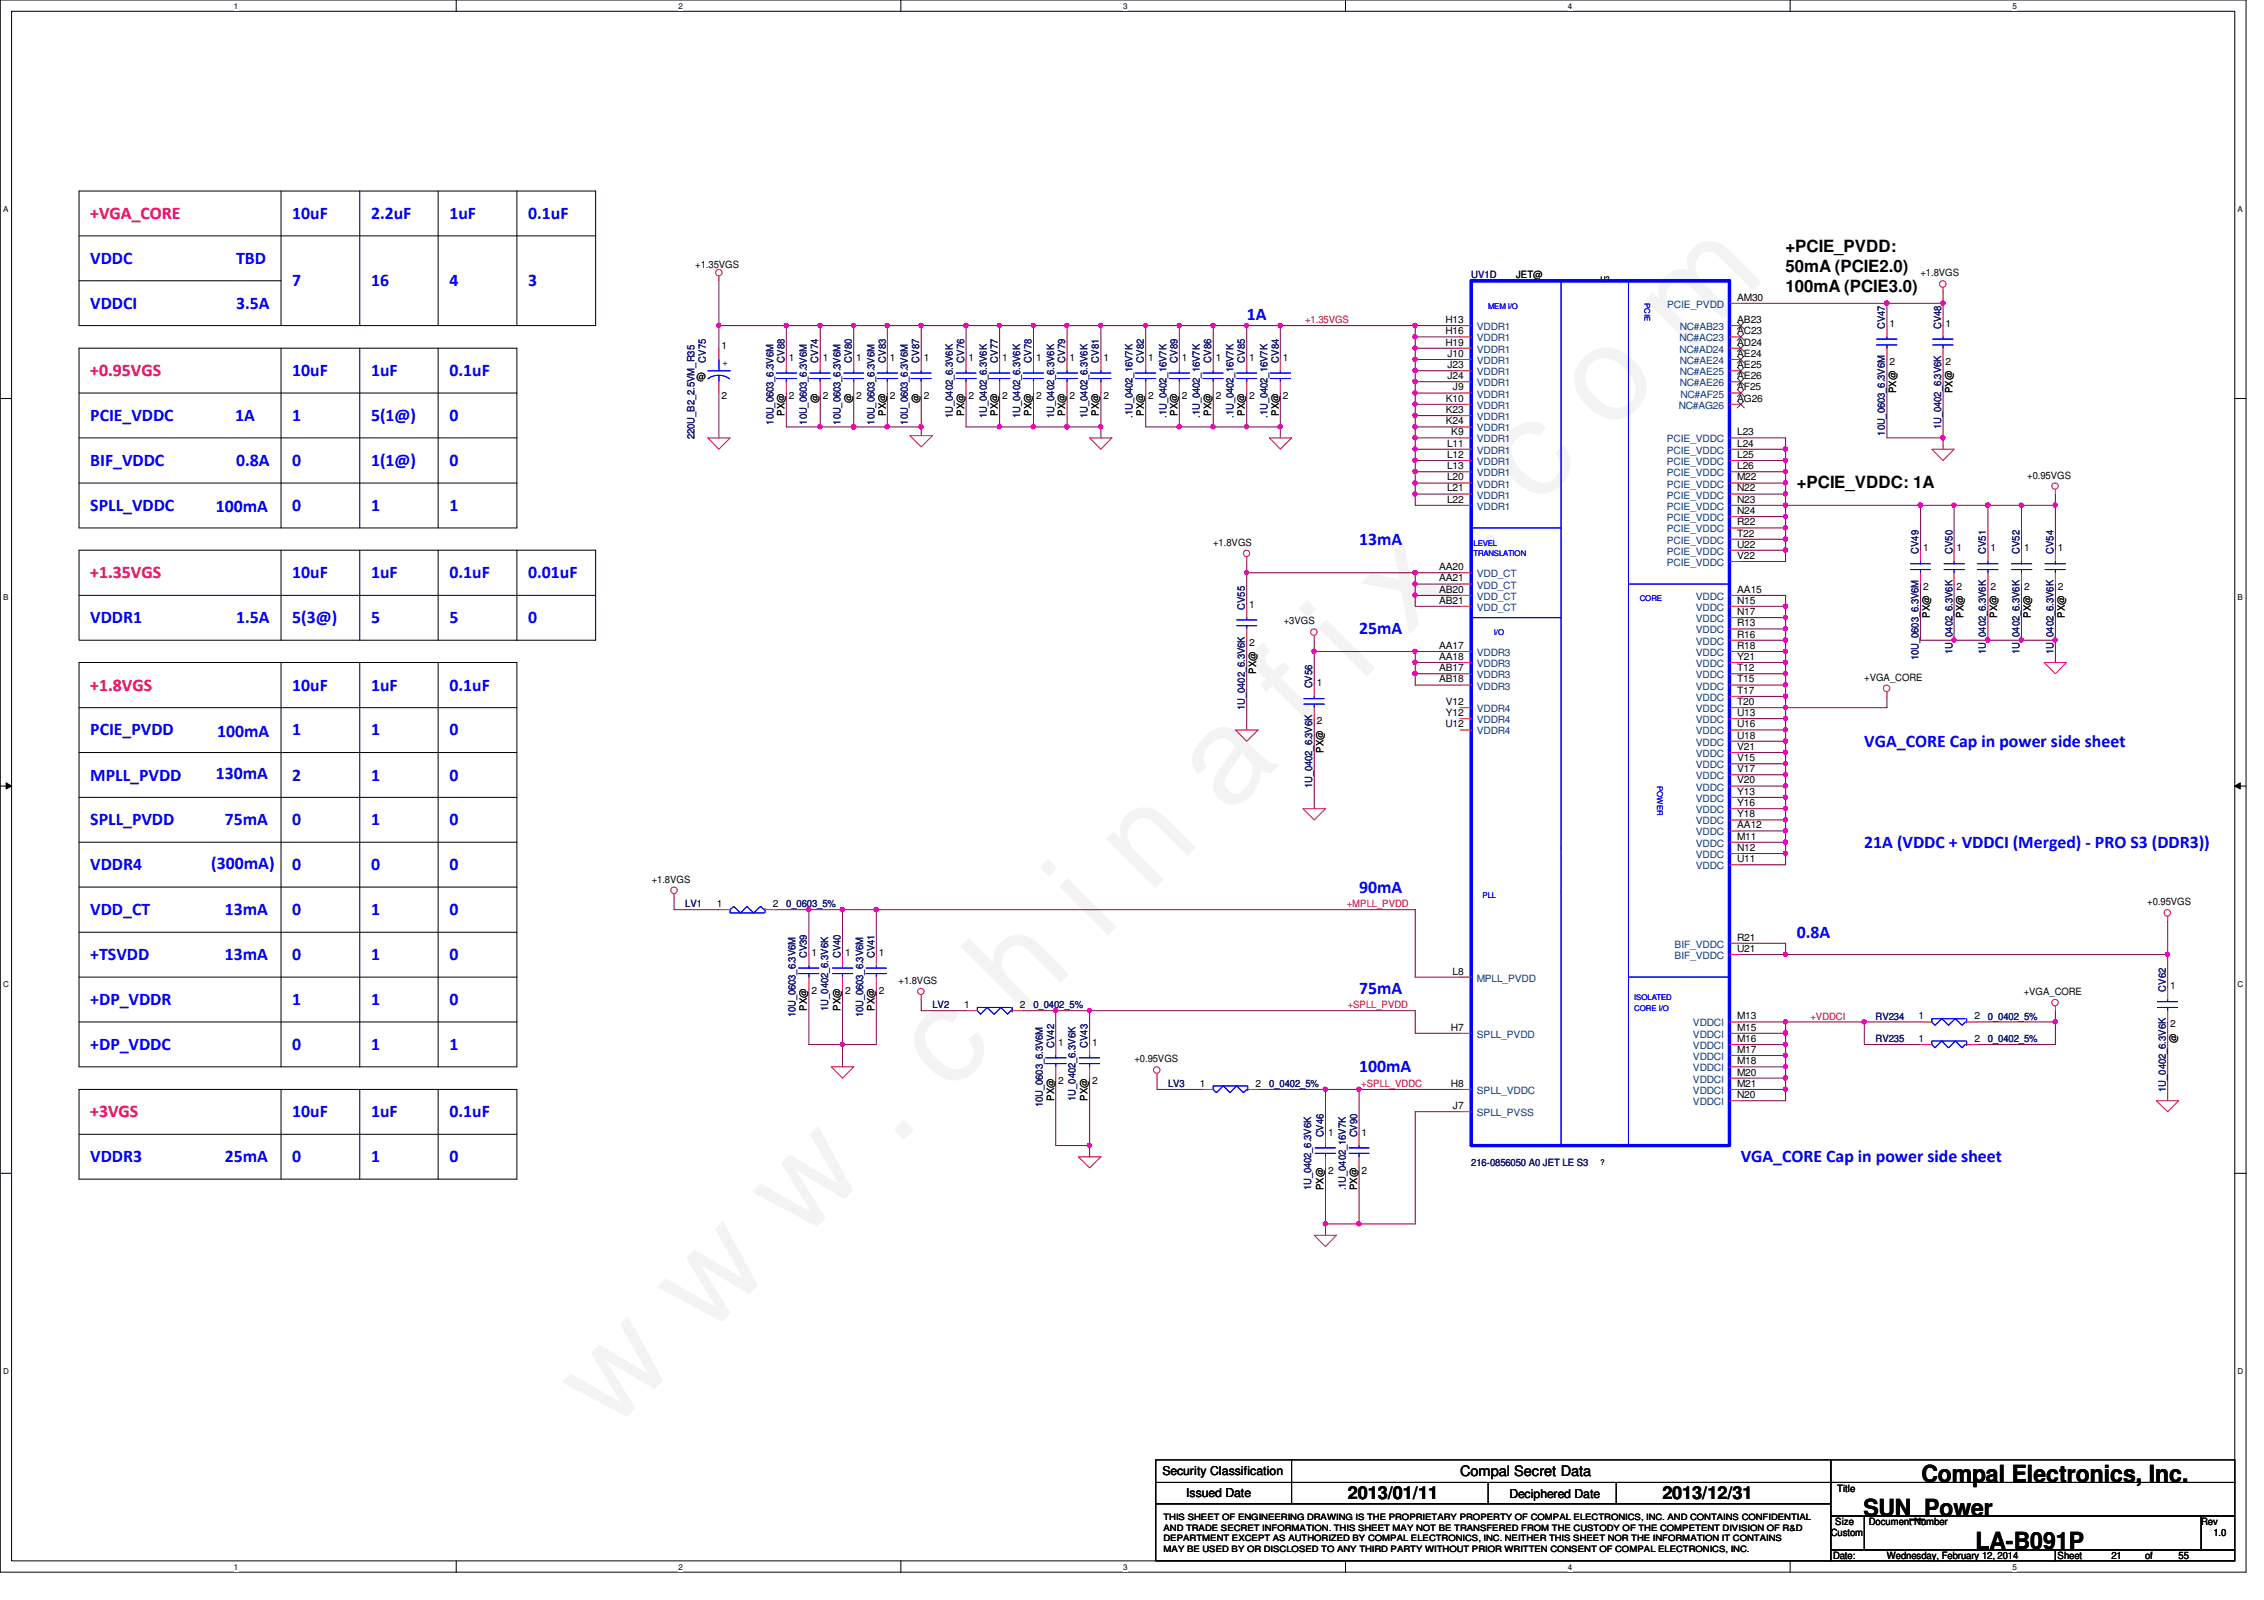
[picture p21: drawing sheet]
<svg xmlns="http://www.w3.org/2000/svg" width="297mm" height="210mm" viewBox="0 0 297 210" stroke-linecap="round" stroke-linejoin="round" font-family="sans-serif">
<defs><g id="words">
<text font-size="17.6" fill="#f0f" x="80.1" y="188" transform="rotate(-45 80.1 188)">w w w . c h i n a f i x . c o m</text>
<g font-size="3.1">
<text x="252.1" y="194.4">Compal Electronics, Inc.</text>
<text x="244.5" y="198.8">SUN_Power</text>
<text x="259.2" y="203.2">LA-B091P</text>
</g>
<g font-size="2.3" fill="#f00">
<text x="11.8" y="28.7">+VGA_CORE</text>
<text x="11.9" y="49.4">+0.95VGS</text>
<text x="11.9" y="75.9">+1.35VGS</text>
<text x="11.9" y="90.6">+1.8VGS</text>
<text x="11.8" y="146.6">+3VGS</text>
</g>
<g font-size="2.3" fill="#00f">
<text x="38.4" y="28.7">10uF</text>
<text x="48.7" y="28.7">2.2uF</text>
<text x="59" y="28.7">1uF</text>
<text x="69.3" y="28.7">0.1uF</text>
<text x="11.9" y="34.6">VDDC</text>
<text x="31" y="34.6">TBD</text>
<text x="11.9" y="40.5">VDDCI</text>
<text x="31" y="40.5">3.5A</text>
<text x="38.4" y="37.5">7</text>
<text x="48.7" y="37.5">16</text>
<text x="59" y="37.5">4</text>
<text x="69.3" y="37.5">3</text>
<text x="163.6" y="42">1A</text>
<text x="38.4" y="49.4">10uF</text>
<text x="48.7" y="49.4">1uF</text>
<text x="59" y="49.4">0.1uF</text>
<text x="11.9" y="55.2">PCIE_VDDC</text>
<text x="30.9" y="55.2">1A</text>
<text x="38.4" y="55.2">1</text>
<text x="48.7" y="55.2">5(1@)</text>
<text x="59" y="55.2">0</text>
<text x="11.9" y="61.1">BIF_VDDC</text>
<text x="31" y="61.1">0.8A</text>
<text x="38.4" y="61.1">0</text>
<text x="48.7" y="61.1">1(1@)</text>
<text x="59" y="61.1">0</text>
<text x="11.9" y="67">SPLL_VDDC</text>
<text x="28.3" y="67.2">100mA</text>
<text x="38.4" y="67">0</text>
<text x="48.7" y="67">1</text>
<text x="59" y="67">1</text>
<text x="178.3" y="71.5">13mA</text>
<text x="38.4" y="75.9">10uF</text>
<text x="48.7" y="75.9">1uF</text>
<text x="59" y="75.9">0.1uF</text>
<text x="69.3" y="75.9">0.01uF</text>
<text x="11.9" y="81.7">VDDR1</text>
<text x="31" y="81.7">1.5A</text>
<text x="38.4" y="81.7">5(3@)</text>
<text x="48.7" y="81.7">5</text>
<text x="59" y="81.7">5</text>
<text x="69.3" y="81.7">0</text>
<text x="178.3" y="83.2">25mA</text>
<text x="38.4" y="90.6">10uF</text>
<text x="48.7" y="90.6">1uF</text>
<text x="59" y="90.6">0.1uF</text>
<text x="11.9" y="96.5">PCIE_PVDD</text>
<text x="28.5" y="96.6">100mA</text>
<text x="38.4" y="96.5">1</text>
<text x="48.7" y="96.5">1</text>
<text x="59" y="96.5">0</text>
<text x="244.6" y="98">VGA_CORE Cap in power side sheet</text>
<text x="11.9" y="102.4">MPLL_PVDD</text>
<text x="28.3" y="102.2">130mA</text>
<text x="38.4" y="102.4">2</text>
<text x="48.7" y="102.4">1</text>
<text x="59" y="102.4">0</text>
<text x="11.9" y="108.3">SPLL_PVDD</text>
<text x="29.5" y="108.3">75mA</text>
<text x="38.4" y="108.3">0</text>
<text x="48.7" y="108.3">1</text>
<text x="59" y="108.3">0</text>
<text x="244.6" y="111.2">21A (VDDC + VDDCI (Merged) - PRO S3 (DDR3))</text>
<text x="11.9" y="114.2">VDDR4</text>
<text x="27.7" y="114">(300mA)</text>
<text x="38.4" y="114.2">0</text>
<text x="48.7" y="114.2">0</text>
<text x="59" y="114.2">0</text>
<text x="178.3" y="117.1">90mA</text>
<text x="11.8" y="125.9">+TSVDD</text>
<text x="11.9" y="120.1">VDD_CT</text>
<text x="29.5" y="125.9">13mA</text>
<text x="29.5" y="120.1">13mA</text>
<text x="38.4" y="125.9">0</text>
<text x="38.4" y="120.1">0</text>
<text x="48.7" y="125.9">1</text>
<text x="48.7" y="120.1">1</text>
<text x="59" y="125.9">0</text>
<text x="59" y="120.1">0</text>
<text x="235.8" y="123">0.8A</text>
<text x="11.8" y="131.9">+DP_VDDR</text>
<text x="38.4" y="131.9">1</text>
<text x="48.7" y="131.9">1</text>
<text x="59" y="131.9">0</text>
<text x="178.3" y="130.4">75mA</text>
<text x="11.8" y="137.8">+DP_VDDC</text>
<text x="38.4" y="137.8">0</text>
<text x="48.7" y="137.8">1</text>
<text x="59" y="137.8">1</text>
<text x="178.3" y="140.7">100mA</text>
<text x="38.4" y="146.6">10uF</text>
<text x="48.7" y="146.6">1uF</text>
<text x="59" y="146.6">0.1uF</text>
<text x="11.9" y="152.5">VDDR3</text>
<text x="29.5" y="152.5">25mA</text>
<text x="38.4" y="152.5">0</text>
<text x="48.7" y="152.5">1</text>
<text x="59" y="152.5">0</text>
<text x="228.4" y="152.5">VGA_CORE Cap in power side sheet</text>
</g>
<g font-size="2.3">
<text x="176.8" y="196.6">2013/01/11</text>
<text x="218.1" y="196.6">2013/12/31</text>
</g>
<g font-size="2.2">
<text x="234.3" y="33">+PCIE_PVDD:</text>
<text x="234.3" y="35.7">50mA (PCIE2.0)</text>
<text x="234.3" y="38.4">100mA (PCIE3.0)</text>
<text x="235.8" y="64">+PCIE_VDDC: 1A</text>
</g>
<text font-size="1.9" x="191.6" y="193.7">Compal Secret Data</text>
<g font-size="1.6">
<text x="152.5" y="193.5">Security Classification</text>
<text x="155.6" y="196.3">Issued Date</text>
<text x="198" y="196.5">Deciphered Date</text>
</g>
<g font-size="1.3">
<text x="91.2" y="35.1">+1.35VGS</text>
<text x="198.9" y="36.5">JET@</text>
<text x="227.9" y="39.5">AM30</text>
<text x="252" y="36.2">+1.8VGS</text>
<text x="94.7" y="45.8">1</text>
<text x="103.5" y="47.3">1</text>
<text x="107.9" y="47.3">1</text>
<text x="112.3" y="47.3">1</text>
<text x="116.8" y="47.3">1</text>
<text x="121.2" y="47.3">1</text>
<text x="127.1" y="47.3">1</text>
<text x="131.5" y="47.3">1</text>
<text x="135.9" y="47.3">1</text>
<text x="140.3" y="47.3">1</text>
<text x="144.8" y="47.3">1</text>
<text x="150.7" y="47.3">1</text>
<text x="155.1" y="47.3">1</text>
<text x="159.5" y="47.3">1</text>
<text x="163.9" y="47.3">1</text>
<text x="168.3" y="47.3">1</text>
<text x="189.7" y="42.4">H13</text>
<text x="189.7" y="43.9">H16</text>
<text x="189.7" y="45.3">H19</text>
<text x="189.9" y="46.8">J10</text>
<text x="227.9" y="43.9">AC23</text>
<text x="227.9" y="45.3">AD24</text>
<text x="227.9" y="42.4">AB23</text>
<text x="227.9" y="46.8">AE24</text>
<text x="247.9" y="42.9">1</text>
<text x="247.9" y="47.9">2</text>
<text x="255.3" y="42.9">1</text>
<text x="255.3" y="47.9">2</text>
<text x="91.4" y="49.8">@</text>
<text x="94.7" y="52.3">2</text>
<text x="103.5" y="52.3">2</text>
<text x="107.4" y="52.9" transform="rotate(-90 107.4 52.9)">@</text>
<text x="107.9" y="52.3">2</text>
<text x="111.8" y="52.9" transform="rotate(-90 111.8 52.9)">@</text>
<text x="112.3" y="52.3">2</text>
<text x="116.8" y="52.3">2</text>
<text x="120.6" y="52.9" transform="rotate(-90 120.6 52.9)">@</text>
<text x="121.2" y="52.3">2</text>
<text x="127.1" y="52.3">2</text>
<text x="131.5" y="52.3">2</text>
<text x="135.9" y="52.3">2</text>
<text x="140.3" y="52.3">2</text>
<text x="144.8" y="52.3">2</text>
<text x="150.7" y="52.3">2</text>
<text x="155.1" y="52.3">2</text>
<text x="159.5" y="52.3">2</text>
<text x="163.9" y="52.3">2</text>
<text x="168.3" y="52.3">2</text>
<text x="189.7" y="52.7">K10</text>
<text x="189.9" y="48.3">J23</text>
<text x="189.9" y="49.7">J24</text>
<text x="190.6" y="51.2">J9</text>
<text x="227.9" y="52.7">AG26</text>
<text x="227.9" y="51.2">AF25</text>
<text x="227.9" y="48.3">AE25</text>
<text x="227.9" y="49.7">AE26</text>
<text x="248.8" y="51.6" transform="rotate(-90 248.8 51.6)">PX@</text>
<text x="256.2" y="51.6" transform="rotate(-90 256.2 51.6)">PX@</text>
<text x="102.9" y="54.5" transform="rotate(-90 102.9 54.5)">PX@</text>
<text x="116.2" y="54.5" transform="rotate(-90 116.2 54.5)">PX@</text>
<text x="126.5" y="54.5" transform="rotate(-90 126.5 54.5)">PX@</text>
<text x="130.9" y="54.5" transform="rotate(-90 130.9 54.5)">PX@</text>
<text x="135.3" y="54.5" transform="rotate(-90 135.3 54.5)">PX@</text>
<text x="139.7" y="54.5" transform="rotate(-90 139.7 54.5)">PX@</text>
<text x="144.2" y="54.5" transform="rotate(-90 144.2 54.5)">PX@</text>
<text x="150.1" y="54.5" transform="rotate(-90 150.1 54.5)">PX@</text>
<text x="154.5" y="54.5" transform="rotate(-90 154.5 54.5)">PX@</text>
<text x="158.9" y="54.5" transform="rotate(-90 158.9 54.5)">PX@</text>
<text x="163.3" y="54.5" transform="rotate(-90 163.3 54.5)">PX@</text>
<text x="167.8" y="54.5" transform="rotate(-90 167.8 54.5)">PX@</text>
<text x="189.7" y="55.7">K24</text>
<text x="189.7" y="54.2">K23</text>
<text x="189.9" y="58.6">L11</text>
<text x="190.4" y="57.1">K9</text>
<text x="227.9" y="57.1">L23</text>
<text x="227.9" y="58.6">L24</text>
<text x="189.9" y="60.1">L12</text>
<text x="189.9" y="61.6">L13</text>
<text x="189.9" y="63">L20</text>
<text x="189.9" y="64.5">L21</text>
<text x="189.9" y="66">L22</text>
<text x="227.9" y="60.1">L25</text>
<text x="227.9" y="61.6">L26</text>
<text x="227.9" y="63">M22</text>
<text x="227.9" y="64.5">N22</text>
<text x="227.9" y="66">N23</text>
<text x="266" y="62.8">+0.95VGS</text>
<text x="159.2" y="71.6">+1.8VGS</text>
<text x="227.9" y="70.4">T22</text>
<text x="227.9" y="71.8">U22</text>
<text x="227.9" y="67.4">N24</text>
<text x="227.9" y="68.9">R22</text>
<text x="188.8" y="74.8">AA20</text>
<text x="188.8" y="76.3">AA21</text>
<text x="188.8" y="77.8">AB20</text>
<text x="227.9" y="73.3">V22</text>
<text x="227.9" y="77.8">AA15</text>
<text x="252.3" y="72.3">1</text>
<text x="252.3" y="77.3">2</text>
<text x="256.7" y="72.3">1</text>
<text x="256.7" y="77.3">2</text>
<text x="261.2" y="72.3">1</text>
<text x="261.2" y="77.3">2</text>
<text x="265.6" y="72.3">1</text>
<text x="265.6" y="77.3">2</text>
<text x="270" y="72.3">1</text>
<text x="270" y="77.3">2</text>
<text x="163.9" y="79.7">1</text>
<text x="168.4" y="81.9">+3VGS</text>
<text x="188.8" y="79.2">AB21</text>
<text x="227.9" y="79.2">N15</text>
<text x="227.9" y="80.7">N17</text>
<text x="227.9" y="82.2">R13</text>
<text x="227.9" y="83.7">R16</text>
<text x="253.2" y="81" transform="rotate(-90 253.2 81)">PX@</text>
<text x="257.6" y="81" transform="rotate(-90 257.6 81)">PX@</text>
<text x="262" y="81" transform="rotate(-90 262 81)">PX@</text>
<text x="266.4" y="81" transform="rotate(-90 266.4 81)">PX@</text>
<text x="270.9" y="81" transform="rotate(-90 270.9 81)">PX@</text>
<text x="163.9" y="84.7">2</text>
<text x="164.8" y="88.4" transform="rotate(-90 164.8 88.4)">PX@</text>
<text x="188.8" y="85.1">AA17</text>
<text x="188.8" y="86.6">AA18</text>
<text x="188.8" y="88.1">AB17</text>
<text x="188.8" y="89.5">AB18</text>
<text x="227.9" y="86.6">Y21</text>
<text x="227.9" y="85.1">R18</text>
<text x="227.9" y="88.1">T12</text>
<text x="227.9" y="89.5">T15</text>
<text x="244.6" y="89.3">+VGA_CORE</text>
<text x="172.8" y="90">1</text>
<text x="172.8" y="95">2</text>
<text x="189.7" y="95.4">U12</text>
<text x="189.7" y="92.5">V12</text>
<text x="189.7" y="93.9">Y12</text>
<text x="227.9" y="91">T17</text>
<text x="227.9" y="92.5">T20</text>
<text x="227.9" y="93.9">U13</text>
<text x="227.9" y="95.4">U16</text>
<text x="173.6" y="98.7" transform="rotate(-90 173.6 98.7)">PX@</text>
<text x="227.9" y="96.9">U18</text>
<text x="227.9" y="99.9">V15</text>
<text x="227.9" y="101.3">V17</text>
<text x="227.9" y="98.4">V21</text>
<text x="227.9" y="102.8">V20</text>
<text x="227.9" y="104.3">Y13</text>
<text x="227.9" y="105.7">Y16</text>
<text x="227.9" y="107.2">Y18</text>
<text x="227.9" y="110.2">M11</text>
<text x="227.9" y="113.1">U11</text>
<text x="227.9" y="108.7">AA12</text>
<text x="227.9" y="111.6">N12</text>
<text x="85.5" y="115.8">+1.8VGS</text>
<text x="94.1" y="119">1</text>
<text x="101.4" y="119">2</text>
<text x="281.7" y="118.7">+0.95VGS</text>
<text x="106.5" y="125.4">1</text>
<text x="110.9" y="125.4">1</text>
<text x="115.3" y="125.4">1</text>
<text x="227.9" y="124.9">U21</text>
<text x="227.9" y="123.4">R21</text>
<text x="106.5" y="130.4">2</text>
<text x="110.9" y="130.4">2</text>
<text x="115.3" y="130.4">2</text>
<text x="117.9" y="129.1">+1.8VGS</text>
<text x="190.6" y="127.8">L8</text>
<text x="265.5" y="130.6">+VGA_CORE</text>
<text x="284.7" y="129.8">1</text>
<text x="105.9" y="132.6" transform="rotate(-90 105.9 132.6)">PX@</text>
<text x="110.3" y="132.6" transform="rotate(-90 110.3 132.6)">PX@</text>
<text x="114.7" y="132.6" transform="rotate(-90 114.7 132.6)">PX@</text>
<text x="126.5" y="132.2">1</text>
<text x="133.8" y="132.2">2</text>
<text x="138.9" y="137.2">1</text>
<text x="143.3" y="137.2">1</text>
<text x="190.4" y="135.2">H7</text>
<text x="227.9" y="133.7">M13</text>
<text x="227.9" y="135.2">M15</text>
<text x="227.9" y="136.7">M16</text>
<text x="251.7" y="133.7">1</text>
<text x="251.7" y="136.7">1</text>
<text x="259" y="133.7">2</text>
<text x="259" y="136.7">2</text>
<text x="284.7" y="134.8">2</text>
<text x="285.6" y="136.9" transform="rotate(-90 285.6 136.9)">@</text>
<text x="138.9" y="142.2">2</text>
<text x="143.3" y="142.2">2</text>
<text x="148.8" y="139.4">+0.95VGS</text>
<text x="157.4" y="142.6">1</text>
<text x="164.7" y="142.6">2</text>
<text x="190.4" y="142.6">H8</text>
<text x="227.9" y="138.1">M17</text>
<text x="227.9" y="139.6">M18</text>
<text x="227.9" y="142.6">M21</text>
<text x="227.9" y="141.1">M20</text>
<text x="138.3" y="144.4" transform="rotate(-90 138.3 144.4)">PX@</text>
<text x="142.7" y="144.4" transform="rotate(-90 142.7 144.4)">PX@</text>
<text x="174.2" y="149">1</text>
<text x="178.6" y="149">1</text>
<text x="190.6" y="145.5">J7</text>
<text x="227.9" y="144.1">N20</text>
<text x="174.2" y="154">2</text>
<text x="178.6" y="154">2</text>
<text x="173.6" y="156.2" transform="rotate(-90 173.6 156.2)">PX@</text>
<text x="178.1" y="156.2" transform="rotate(-90 178.1 156.2)">PX@</text>
<text x="241" y="195.8">Title</text>
<text x="240.2" y="201.5">Custom</text>
<text x="240.8" y="200.1">Size</text>
<text x="245.2" y="200.1">Document Number</text>
<text x="288.8" y="200.1">Rev</text>
<text x="290.4" y="201.5">1.0</text>
<text x="240.5" y="204.5">Date:</text>
<text x="247.6" y="204.5">Wednesday, February 12, 2014</text>
<text x="270" y="204.5">Sheet</text>
<text x="277" y="204.5">21</text>
<text x="281.4" y="204.5">of</text>
<text x="285.8" y="204.5">55</text>
</g>
<g font-size="1.3" fill="#000080">
<text x="193" y="36.5">UV1D</text>
<text x="92.6" y="47.6" transform="rotate(-90 92.6 47.6)">CV75</text>
<text x="102.9" y="47.6" transform="rotate(-90 102.9 47.6)">CV88</text>
<text x="107.4" y="47.6" transform="rotate(-90 107.4 47.6)">CV74</text>
<text x="111.8" y="47.6" transform="rotate(-90 111.8 47.6)">CV80</text>
<text x="116.2" y="47.6" transform="rotate(-90 116.2 47.6)">CV83</text>
<text x="120.6" y="47.6" transform="rotate(-90 120.6 47.6)">CV87</text>
<text x="126.5" y="47.6" transform="rotate(-90 126.5 47.6)">CV76</text>
<text x="130.9" y="47.6" transform="rotate(-90 130.9 47.6)">CV77</text>
<text x="135.3" y="47.6" transform="rotate(-90 135.3 47.6)">CV78</text>
<text x="139.7" y="47.6" transform="rotate(-90 139.7 47.6)">CV79</text>
<text x="144.2" y="47.6" transform="rotate(-90 144.2 47.6)">CV81</text>
<text x="150.1" y="47.6" transform="rotate(-90 150.1 47.6)">CV82</text>
<text x="154.5" y="47.6" transform="rotate(-90 154.5 47.6)">CV89</text>
<text x="158.9" y="47.6" transform="rotate(-90 158.9 47.6)">CV86</text>
<text x="163.3" y="47.6" transform="rotate(-90 163.3 47.6)">CV85</text>
<text x="167.8" y="47.6" transform="rotate(-90 167.8 47.6)">CV84</text>
<text x="247.3" y="43.2" transform="rotate(-90 247.3 43.2)">CV47</text>
<text x="254.7" y="43.2" transform="rotate(-90 254.7 43.2)">CV48</text>
<text x="91.1" y="57.6" transform="rotate(-90 91.1 57.6)">220U_B2_2.5VM_R35</text>
<text x="101.5" y="55.7" transform="rotate(-90 101.5 55.7)">10U_0603_6.3V6M</text>
<text x="105.9" y="55.7" transform="rotate(-90 105.9 55.7)">10U_0603_6.3V6M</text>
<text x="110.3" y="55.7" transform="rotate(-90 110.3 55.7)">10U_0603_6.3V6M</text>
<text x="114.7" y="55.7" transform="rotate(-90 114.7 55.7)">10U_0603_6.3V6M</text>
<text x="119.1" y="55.7" transform="rotate(-90 119.1 55.7)">10U_0603_6.3V6M</text>
<text x="125" y="54.8" transform="rotate(-90 125 54.8)">1U_0402_6.3V6K</text>
<text x="129.5" y="54.8" transform="rotate(-90 129.5 54.8)">1U_0402_6.3V6K</text>
<text x="133.9" y="54.8" transform="rotate(-90 133.9 54.8)">1U_0402_6.3V6K</text>
<text x="138.3" y="54.8" transform="rotate(-90 138.3 54.8)">1U_0402_6.3V6K</text>
<text x="142.7" y="54.8" transform="rotate(-90 142.7 54.8)">1U_0402_6.3V6K</text>
<text x="148.6" y="54.8" transform="rotate(-90 148.6 54.8)">.1U_0402_16V7K</text>
<text x="153" y="54.8" transform="rotate(-90 153 54.8)">.1U_0402_16V7K</text>
<text x="157.4" y="54.8" transform="rotate(-90 157.4 54.8)">.1U_0402_16V7K</text>
<text x="161.8" y="54.8" transform="rotate(-90 161.8 54.8)">.1U_0402_16V7K</text>
<text x="166.3" y="54.8" transform="rotate(-90 166.3 54.8)">.1U_0402_16V7K</text>
<text x="247.3" y="57.2" transform="rotate(-90 247.3 57.2)">10U_0603_6.3V6M</text>
<text x="254.7" y="56.3" transform="rotate(-90 254.7 56.3)">1U_0402_6.3V6K</text>
<text x="251.7" y="72.6" transform="rotate(-90 251.7 72.6)">CV49</text>
<text x="256.2" y="72.6" transform="rotate(-90 256.2 72.6)">CV50</text>
<text x="260.6" y="72.6" transform="rotate(-90 260.6 72.6)">CV51</text>
<text x="265" y="72.6" transform="rotate(-90 265 72.6)">CV52</text>
<text x="269.4" y="72.6" transform="rotate(-90 269.4 72.6)">CV54</text>
<text x="163.3" y="80" transform="rotate(-90 163.3 80)">CV55</text>
<text x="251.7" y="86.6" transform="rotate(-90 251.7 86.6)">10U_0603_6.3V6M</text>
<text x="256.2" y="85.8" transform="rotate(-90 256.2 85.8)">1U_0402_6.3V6K</text>
<text x="260.6" y="85.8" transform="rotate(-90 260.6 85.8)">1U_0402_6.3V6K</text>
<text x="265" y="85.8" transform="rotate(-90 265 85.8)">1U_0402_6.3V6K</text>
<text x="269.4" y="85.8" transform="rotate(-90 269.4 85.8)">1U_0402_6.3V6K</text>
<text x="163.3" y="93.1" transform="rotate(-90 163.3 93.1)">1U_0402_6.3V6K</text>
<text x="172.2" y="90.3" transform="rotate(-90 172.2 90.3)">CV56</text>
<text x="172.2" y="103.4" transform="rotate(-90 172.2 103.4)">1U_0402_6.3V6K</text>
<text x="89.9" y="119">LV1</text>
<text x="103.2" y="119">0_0603_5%</text>
<text x="105.9" y="125.7" transform="rotate(-90 105.9 125.7)">CV39</text>
<text x="110.3" y="125.7" transform="rotate(-90 110.3 125.7)">CV40</text>
<text x="114.7" y="125.7" transform="rotate(-90 114.7 125.7)">CV41</text>
<text x="284.1" y="130.1" transform="rotate(-90 284.1 130.1)">CV62</text>
<text x="104.4" y="133.5" transform="rotate(-90 104.4 133.5)">10U_0603_6.3V6M</text>
<text x="108.7" y="132.6" transform="rotate(-90 108.7 132.6)">1U_0402_6.3V6K</text>
<text x="113.2" y="133.5" transform="rotate(-90 113.2 133.5)">10U_0603_6.3V6M</text>
<text x="122.3" y="132.3">LV2</text>
<text x="135.6" y="132.3">0_0402_5%</text>
<text x="138.3" y="137.5" transform="rotate(-90 138.3 137.5)">CV42</text>
<text x="142.7" y="137.5" transform="rotate(-90 142.7 137.5)">CV43</text>
<text x="246.1" y="133.8">RV234</text>
<text x="246.1" y="136.7">RV235</text>
<text x="260.8" y="133.8">0_0402_5%</text>
<text x="260.8" y="136.7">0_0402_5%</text>
<text x="153.2" y="142.6">LV3</text>
<text x="166.5" y="142.6">0_0402_5%</text>
<text x="284.1" y="143.2" transform="rotate(-90 284.1 143.2)">1U_0402_6.3V6K</text>
<text x="136.8" y="145.2" transform="rotate(-90 136.8 145.2)">10U_0603_6.3V6M</text>
<text x="141.1" y="144.4" transform="rotate(-90 141.1 144.4)">1U_0402_6.3V6K</text>
<text x="173.6" y="149.2" transform="rotate(-90 173.6 149.2)">CV46</text>
<text x="178.1" y="149.2" transform="rotate(-90 178.1 149.2)">CV90</text>
<text x="193" y="153">216-0856050 A0 JET LE S3</text>
<text x="172" y="156.2" transform="rotate(-90 172 156.2)">1U_0402_6.3V6K</text>
<text x="176.6" y="156.2" transform="rotate(-90 176.6 156.2)">.1U_0402_16V7K</text>
</g>
<g font-size="1.3" fill="#004080">
<text x="218.7" y="40.4">PCIE_PVDD</text>
<text x="193.8" y="43.3">VDDR1</text>
<text x="193.8" y="44.8">VDDR1</text>
<text x="193.8" y="46.3">VDDR1</text>
<text x="193.8" y="47.8">VDDR1</text>
<text x="220.3" y="44.8">NC#AC23</text>
<text x="220.3" y="46.3">NC#AD24</text>
<text x="220.4" y="43.3">NC#AB23</text>
<text x="220.4" y="47.8">NC#AE24</text>
<text x="193.8" y="49.2">VDDR1</text>
<text x="193.8" y="50.7">VDDR1</text>
<text x="193.8" y="52.2">VDDR1</text>
<text x="193.8" y="53.6">VDDR1</text>
<text x="220.3" y="53.6">NC#AG26</text>
<text x="220.4" y="49.2">NC#AE25</text>
<text x="220.4" y="50.7">NC#AE26</text>
<text x="220.5" y="52.2">NC#AF25</text>
<text x="193.8" y="56.6">VDDR1</text>
<text x="193.8" y="58">VDDR1</text>
<text x="193.8" y="59.5">VDDR1</text>
<text x="193.8" y="55.1">VDDR1</text>
<text x="218.7" y="58">PCIE_VDDC</text>
<text x="218.7" y="59.5">PCIE_VDDC</text>
<text x="193.8" y="61">VDDR1</text>
<text x="193.8" y="62.5">VDDR1</text>
<text x="193.8" y="64">VDDR1</text>
<text x="193.8" y="65.4">VDDR1</text>
<text x="218.7" y="61">PCIE_VDDC</text>
<text x="218.7" y="62.5">PCIE_VDDC</text>
<text x="218.7" y="64">PCIE_VDDC</text>
<text x="218.7" y="65.4">PCIE_VDDC</text>
<text x="193.8" y="66.9">VDDR1</text>
<text x="218.7" y="71.3">PCIE_VDDC</text>
<text x="218.7" y="66.9">PCIE_VDDC</text>
<text x="218.7" y="68.4">PCIE_VDDC</text>
<text x="218.7" y="69.9">PCIE_VDDC</text>
<text x="193.8" y="75.7">VDD_CT</text>
<text x="193.8" y="77.2">VDD_CT</text>
<text x="218.7" y="72.8">PCIE_VDDC</text>
<text x="218.7" y="74.3">PCIE_VDDC</text>
<text x="193.8" y="78.7">VDD_CT</text>
<text x="193.8" y="80.1">VDD_CT</text>
<text x="222.5" y="78.7">VDDC</text>
<text x="222.5" y="80.1">VDDC</text>
<text x="222.5" y="81.6">VDDC</text>
<text x="222.5" y="83.1">VDDC</text>
<text x="193.8" y="86.1">VDDR3</text>
<text x="193.8" y="87.5">VDDR3</text>
<text x="193.8" y="89">VDDR3</text>
<text x="222.5" y="87.5">VDDC</text>
<text x="222.5" y="84.6">VDDC</text>
<text x="222.5" y="86.1">VDDC</text>
<text x="222.5" y="89">VDDC</text>
<text x="193.8" y="90.5">VDDR3</text>
<text x="193.8" y="93.4">VDDR4</text>
<text x="193.8" y="94.9">VDDR4</text>
<text x="222.5" y="91.9">VDDC</text>
<text x="222.5" y="93.4">VDDC</text>
<text x="222.5" y="94.9">VDDC</text>
<text x="222.5" y="90.5">VDDC</text>
<text x="193.8" y="96.4">VDDR4</text>
<text x="222.5" y="96.4">VDDC</text>
<text x="222.5" y="97.8">VDDC</text>
<text x="222.5" y="100.8">VDDC</text>
<text x="222.5" y="99.3">VDDC</text>
<text x="222.5" y="102.2">VDDC</text>
<text x="222.5" y="103.7">VDDC</text>
<text x="222.5" y="105.2">VDDC</text>
<text x="222.5" y="106.7">VDDC</text>
<text x="222.5" y="108.2">VDDC</text>
<text x="222.5" y="111.1">VDDC</text>
<text x="222.5" y="109.6">VDDC</text>
<text x="222.5" y="112.6">VDDC</text>
<text x="222.5" y="114">VDDC</text>
<text x="219.7" y="125.8">BIF_VDDC</text>
<text x="219.7" y="124.3">BIF_VDDC</text>
<text x="193.8" y="128.8">MPLL_PVDD</text>
<text x="193.8" y="136.1">SPLL_PVDD</text>
<text x="222.1" y="134.7">VDDCI</text>
<text x="222.1" y="136.1">VDDCI</text>
<text x="222.1" y="137.6">VDDCI</text>
<text x="193.8" y="143.5">SPLL_VDDC</text>
<text x="222.1" y="139.1">VDDCI</text>
<text x="222.1" y="140.5">VDDCI</text>
<text x="222.1" y="143.5">VDDCI</text>
<text x="222.1" y="142">VDDCI</text>
<text x="193.8" y="146.4">SPLL_PVSS</text>
<text x="222.1" y="145">VDDCI</text>
</g>
<g font-size="1.3" fill="#f00">
<text x="171.2" y="42.4">+1.35VGS</text>
<text x="176.7" y="119">+MPLL_PVDD</text>
<text x="176.8" y="132.3">+SPLL_PVDD</text>
<text x="237.5" y="133.8">+VDDCI</text>
<text x="178.6" y="142.6">+SPLL_VDDC</text>
</g>
<text font-size="1.3" fill="#00f" x="94.8" y="48">+</text>
<g font-size="1.1">
<text x="30.7" y="1.1">1</text>
<text x="89" y="1.1">2</text>
<text x="147.4" y="1.1">3</text>
<text x="205.7" y="1.1">4</text>
<text x="264" y="1.1">5</text>
<text x=".4" y="27.9">A</text>
<text x="293.6" y="27.9">A</text>
<text x=".4" y="78.7">B</text>
<text x="293.6" y="78.7">B</text>
<text x=".4" y="129.5">C</text>
<text x="293.6" y="129.5">C</text>
<text x=".4" y="180.3">D</text>
<text x="293.6" y="180.3">D</text>
<text x="152.7" y="203.6">MAY BE USED BY OR DISCLOSED TO ANY THIRD PARTY WITHOUT PRIOR WRITTEN CONSENT OF COMPAL ELECTRONICS, INC.</text>
<text x="152.7" y="202.2">DEPARTMENT EXCEPT AS AUTHORIZED BY COMPAL ELECTRONICS, INC. NEITHER THIS SHEET NOR THE INFORMATION IT CONTAINS</text>
<text x="152.7" y="199.4">THIS SHEET OF ENGINEERING DRAWING IS THE PROPRIETARY PROPERTY OF COMPAL ELECTRONICS, INC. AND CONTAINS CONFIDENTIAL</text>
<text x="152.7" y="200.8">AND TRADE SECRET INFORMATION. THIS SHEET MAY NOT BE TRANSFERED FROM THE CUSTODY OF THE COMPETENT DIVISION OF R&amp;D</text>
<text x="30.7" y="205.9">1</text>
<text x="89" y="205.9">2</text>
<text x="147.4" y="205.9">3</text>
<text x="205.7" y="205.9">4</text>
<text x="264" y="205.9">5</text>
</g>
<g font-size="1" fill="#00f">
<text x="195.2" y="40.5">MEM I/O</text>
<text x="215.8" y="39.8" transform="rotate(90 215.8 39.8)">PCIE</text>
<text x="193.3" y="71.6">LEVEL</text>
<text x="193.3" y="72.9">TRANSLATION</text>
<text x="196" y="83.3">I/O</text>
<text x="215.1" y="78.8">CORE</text>
<text x="217.4" y="103.1" transform="rotate(90 217.4 103.1)">POWER</text>
<text x="194.5" y="117.9">PLL</text>
<text x="214.4" y="131.1">ISOLATED</text>
<text x="214.4" y="132.6">CORE I/O</text>
</g>
<g font-size="1">
<text x="210" y="37">U?</text>
<text x="210" y="152.8">?</text>
</g>
</g></defs>
<path d="M0 0h294.7v206.3h-294.7zM1.5 1.5h291.7v203.3h-291.7z" fill="none" stroke="#000" stroke-width=".13"/>
<g fill="#fff">
<path d="M30.7 .2h.6v1.2h-.6z"/>
<path d="M30.7 204.9h.6v1.2h-.6z"/>
</g>
<path d="M59.9 0v1.5M59.9 204.8v1.5" fill="none" stroke="#000" stroke-width=".13"/>
<g fill="#fff">
<path d="M89 .2h.6v1.2h-.6z"/>
<path d="M89 204.9h.6v1.2h-.6z"/>
</g>
<path d="M118.2 0v1.5M118.2 204.8v1.5" fill="none" stroke="#000" stroke-width=".13"/>
<g fill="#fff">
<path d="M147.4 .2h.6v1.2h-.6z"/>
<path d="M147.4 204.9h.6v1.2h-.6z"/>
</g>
<path d="M176.5 0v1.5M176.5 204.8v1.5" fill="none" stroke="#000" stroke-width=".13"/>
<g fill="#fff">
<path d="M205.7 .2h.6v1.2h-.6z"/>
<path d="M205.7 204.9h.6v1.2h-.6z"/>
</g>
<path d="M234.9 0v1.5M234.9 204.8v1.5" fill="none" stroke="#000" stroke-width=".13"/>
<g fill="#fff">
<path d="M264 .2h.6v1.2h-.6z"/>
<path d="M264 204.9h.6v1.2h-.6z"/>
<path d="M.4 26.9h.7v1.2h-.7z"/>
<path d="M293.6 26.9h.7v1.2h-.7z"/>
<path d="M.4 77.7h.7v1.2h-.7z"/>
<path d="M293.6 77.7h.7v1.2h-.7z"/>
</g>
<path d="M0 52.3h1.5M293.2 52.3h1.5" fill="none" stroke="#000" stroke-width=".13"/>
<g fill="#fff">
<path d="M.4 128.5h.8v1.2h-.8z"/>
<path d="M293.6 128.5h.7v1.2h-.7z"/>
</g>
<path d="M0 103.1h1.5M.8 102.7l.7 .4-.7 .4zM293.2 103.1l.7-.4v.8zM293.2 103.1h1.5" fill="none" stroke="#000" stroke-width=".13"/>
<path d="M.8 102.7l.7 .4-.7 .4zM293.2 103.1l.7-.4v.8z" fill="#000"/>
<g fill="#fff">
<path d="M.4 179.3h.8v1.2h-.8z"/>
<path d="M293.6 179.3h.7v1.2h-.7z"/>
</g>
<g fill="none" stroke="#000" stroke-width=".13">
<path d="M10.4 30.9h67.7M10.4 36.8h26.5M36.9 25.1v17.6M47.2 25.1v17.6M57.5 25.1v17.6M78.1 25.1h-67.7v17.6h67.7M10.4 51.6h57.4M10.4 57.4h57.4M36.9 45.7v23.6M47.2 45.7v23.6M57.5 45.7v23.6M67.8 45.7h-57.4v23.6h57.4"/>
<path d="M10.4 63.4h57.4M10.4 78.1h57.4M36.9 72.2v11.8M47.2 72.2v11.8M57.5 72.2v11.8M67.8 72.2h-57.4v11.8h57.4M10.4 86.9h57.4v53.1h-57.4zM10.4 92.8h57.4M10.4 98.7h57.4M36.9 86.9v53.1M47.2 86.9v53.1M57.5 86.9v53.1"/>
<path d="M10.4 104.6h57.4M10.4 110.5h57.4M10.4 116.4h57.4M10.4 128.2h57.4M10.4 122.3h57.4M10.4 134.1h57.4M0 153.9h1.5M10.4 148.8h57.4M36.9 142.9v11.8M47.2 142.9v11.8M57.5 142.9v11.8M67.8 142.9h-57.4v11.8h57.4"/>
<path d="M293.2 153.9h1.5"/>
</g>
<path d="M265.2 76.6v7.4M269.7 132.6v1.5" fill="none" stroke="#800040" stroke-width=".13"/>
<circle cx="265.2" cy="84" r=".29" fill="#f0f"/>
<circle cx="265.2" cy="84" r=".29" fill="none" stroke="#f0f" stroke-width=".13"/>
<path d="M254.9 57.4v1.5M256.4 66.3v5.9M256.4 76.6v7.4M269.7 66.3h-4.5v5.9" fill="none" stroke="#800040" stroke-width=".13"/>
<circle cx="256.3" cy="84" r=".29" fill="#f0f"/>
<circle cx="256.3" cy="84" r=".29" fill="none" stroke="#f0f" stroke-width=".13"/>
<path d="M252 66.3v5.9" fill="none" stroke="#800040" stroke-width=".13"/>
<circle cx="251.9" cy="66.3" r=".29" fill="#f0f"/>
<circle cx="251.9" cy="66.3" r=".29" fill="none" stroke="#f0f" stroke-width=".13"/>
<path d="M247.6 39.8v2.9M247.6 47.2v10.2" fill="none" stroke="#800040" stroke-width=".13"/>
<circle cx="247.5" cy="39.8" r=".29" fill="#f0f"/>
<circle cx="247.5" cy="39.8" r=".29" fill="none" stroke="#f0f" stroke-width=".13"/>
<path d="M247.6 39.8h7.3" fill="none" stroke="#800040" stroke-width=".13"/>
<circle cx="254.9" cy="39.8" r=".29" fill="#f0f"/>
<circle cx="254.9" cy="39.8" r=".29" fill="none" stroke="#f0f" stroke-width=".13"/>
<circle cx="247.5" cy="39.8" r=".29" fill="#f0f"/>
<circle cx="247.5" cy="39.8" r=".29" fill="none" stroke="#f0f" stroke-width=".13"/>
<path d="M254.9 39.8v2.9M254.9 47.2v10.2" fill="none" stroke="#800040" stroke-width=".13"/>
<circle cx="254.9" cy="57.4" r=".29" fill="#f0f"/>
<circle cx="254.9" cy="57.4" r=".29" fill="none" stroke="#f0f" stroke-width=".13"/>
<path d="M260.8 66.3v5.9M260.8 76.6v7.4M247.6 91.4v1.4" fill="none" stroke="#800040" stroke-width=".13"/>
<circle cx="260.8" cy="84" r=".29" fill="#f0f"/>
<circle cx="260.8" cy="84" r=".29" fill="none" stroke="#f0f" stroke-width=".13"/>
<path d="M256.4 66.3h4.4" fill="none" stroke="#800040" stroke-width=".13"/>
<circle cx="260.8" cy="66.3" r=".29" fill="#f0f"/>
<circle cx="260.8" cy="66.3" r=".29" fill="none" stroke="#f0f" stroke-width=".13"/>
<path d="M260.8 66.3h4.4M256.4 84h4.4" fill="none" stroke="#800040" stroke-width=".13"/>
<circle cx="260.8" cy="66.3" r=".29" fill="#f0f"/>
<circle cx="260.8" cy="66.3" r=".29" fill="none" stroke="#f0f" stroke-width=".13"/>
<circle cx="265.2" cy="66.3" r=".29" fill="#f0f"/>
<circle cx="265.2" cy="66.3" r=".29" fill="none" stroke="#f0f" stroke-width=".13"/>
<path d="M254.9 38.3v1.5M247.6 57.4h7.3M252 66.3h4.4M234.3 92.8h13.3M252 84h4.4M260.8 84h8.9" fill="none" stroke="#800040" stroke-width=".13"/>
<circle cx="251.9" cy="66.3" r=".29" fill="#f0f"/>
<circle cx="251.9" cy="66.3" r=".29" fill="none" stroke="#f0f" stroke-width=".13"/>
<circle cx="256.3" cy="66.3" r=".29" fill="#f0f"/>
<circle cx="256.3" cy="66.3" r=".29" fill="none" stroke="#f0f" stroke-width=".13"/>
<path d="M269.7 84v2.9M115 119.3h70.7" fill="none" stroke="#800040" stroke-width=".13"/>
<circle cx="269.6" cy="84" r=".29" fill="#f0f"/>
<circle cx="269.6" cy="84" r=".29" fill="none" stroke="#f0f" stroke-width=".13"/>
<path d="M269.7 66.3v5.9" fill="none" stroke="#800040" stroke-width=".13"/>
<circle cx="269.6" cy="66.3" r=".29" fill="#f0f"/>
<circle cx="269.6" cy="66.3" r=".29" fill="none" stroke="#f0f" stroke-width=".13"/>
<path d="M228.4 39.8h19.2M234.3 66.3h17.7M252 76.6v7.4M269.7 76.6v7.4M269.7 64.8v1.5M234.3 125.2h50.1M284.4 120.8v4.4M284.4 125.2v4.5" fill="none" stroke="#800040" stroke-width=".13"/>
<circle cx="284.4" cy="125.2" r=".29" fill="#f0f"/>
<circle cx="284.4" cy="125.2" r=".29" fill="none" stroke="#f0f" stroke-width=".13"/>
<path d="M143 132.6h42.7M259.5 134.1h10.2v2.9h-10.2M284.4 134.1v10.3" fill="none" stroke="#800040" stroke-width=".13"/>
<circle cx="269.6" cy="134" r=".29" fill="#f0f"/>
<circle cx="269.6" cy="134" r=".29" fill="none" stroke="#f0f" stroke-width=".13"/>
<path d="M244.6 134.1h7.4" fill="none" stroke="#800040" stroke-width=".13"/>
<circle cx="244.6" cy="134" r=".29" fill="#f0f"/>
<circle cx="244.6" cy="134" r=".29" fill="none" stroke="#f0f" stroke-width=".13"/>
<path d="M234.3 134.1h10.3v2.9h7.4" fill="none" stroke="#800040" stroke-width=".13"/>
<g fill="none" stroke="#f00" stroke-width=".13">
<path d="M254.9 37.7v.6M247.6 42.7v1.5M247.6 45.7v1.5M253.5 58.9h2.9l-1.5 1.5zM254.9 42.7v1.5M254.9 45.7v1.5M252 72.2v1.5M252 75.1v1.5M256.4 72.2v1.5M256.4 75.1v1.5M260.8 72.2v1.5M260.8 75.1v1.5"/>
<path d="M265.2 72.2v1.5M265.2 75.1v1.5M269.7 64.2v.6M269.7 72.2v1.5M269.7 75.1v1.5M247.6 90.8v.6M268.2 86.9h2.9l-1.4 1.5zM252 134.1h1.5M252 137h1.5M258 134.1h1.5M258 137h1.5M269.7 132v.6"/>
<path d="M284.4 120.2v.6M284.4 129.7v1.4M284.4 132.6v1.5M282.9 144.4h2.9l-1.4 1.4z"/>
<circle cx="254.9" cy="37.2" r=".43"/>
<circle cx="269.6" cy="63.8" r=".42"/>
<circle cx="247.5" cy="90.3" r=".43"/>
<circle cx="284.4" cy="119.8" r=".43"/>
<circle cx="269.6" cy="131.5" r=".43"/>
</g>
<g fill="none" stroke="#000" stroke-width=".13">
<path d="M151.6 191.5h88.6v3h-88.6zM151.6 194.5h88.6v2.8h-88.6zM151.6 197.3h88.6v7.5h-88.6zM169.5 191.5v5.8M195.2 194.5v2.8M212 194.5v2.8M240.2 191.5h53v3h-53zM240.2 194.5h53v4.4h-53zM240.2 198.9h4.4v4.4h-4.4zM244.6 198.9h44.2v4.4h-44.2zM288.8 198.9h4.4v4.4h-4.4zM240.2 203.3h29.5v1.5h-29.5z"/>
<path d="M269.7 203.3h23.5v1.5h-23.5z"/>
</g>
<g fill="none" stroke="#00f" stroke-width=".13">
<path d="M204.8 36.8v74.5M213.7 36.8v113.5M246.2 45.3h2.7M246.2 44.5h2.7M247.6 44.2v.3M247.6 45.3v.4M253.6 45.3h2.6M253.6 44.5h2.6M254.9 44.2v.3M254.9 45.3v.4M250.7 74.7h2.6M250.7 74h2.6"/>
<path d="M252 73.7v.3M252 74.7v.4M255.1 74.7h2.6M255.1 74h2.6M256.4 73.7v.3M256.4 74.7v.4M259.5 74.7h2.6M259.5 74h2.6M260.8 73.7v.3M260.8 74.7v.4M263.9 74.7h2.7M263.9 74h2.7"/>
<path d="M265.2 73.7v.3M265.2 74.7v.4M268.3 74.7h2.7M268.3 74h2.7M269.7 73.7v.3M269.7 74.7v.4M204.8 117.1v33.2M257.9 133.6h-4.4v.5l.4 .4 .9-.9 .9 .9 .8-.9 .9 .9 .5-.4M257.9 136.6h-4.4v.4l.4 .5 .9-.9 .9 .9 .8-.9 .9 .9 .5-.5M258 133.6v.6M258 136.6v.6M283 132.2h2.7"/>
<path d="M283 131.4h2.7M284.4 131.1v.3M284.4 132.2v.4"/>
</g>
<path d="M193 36.8h33.9v113.5h-33.9z" fill="none" stroke="#00f" stroke-width=".42"/>
<circle cx="265.2" cy="84" r=".29" fill="#f0f"/>
<circle cx="265.2" cy="84" r=".29" fill="none" stroke="#f0f" stroke-width=".13"/>
<circle cx="256.3" cy="84" r=".29" fill="#f0f"/>
<circle cx="256.3" cy="84" r=".29" fill="none" stroke="#f0f" stroke-width=".13"/>
<circle cx="251.9" cy="66.3" r=".29" fill="#f0f"/>
<circle cx="251.9" cy="66.3" r=".29" fill="none" stroke="#f0f" stroke-width=".13"/>
<circle cx="247.5" cy="39.8" r=".29" fill="#f0f"/>
<circle cx="247.5" cy="39.8" r=".29" fill="none" stroke="#f0f" stroke-width=".13"/>
<circle cx="254.9" cy="39.8" r=".29" fill="#f0f"/>
<circle cx="254.9" cy="39.8" r=".29" fill="none" stroke="#f0f" stroke-width=".13"/>
<circle cx="247.5" cy="39.8" r=".29" fill="#f0f"/>
<circle cx="247.5" cy="39.8" r=".29" fill="none" stroke="#f0f" stroke-width=".13"/>
<circle cx="254.9" cy="57.4" r=".29" fill="#f0f"/>
<circle cx="254.9" cy="57.4" r=".29" fill="none" stroke="#f0f" stroke-width=".13"/>
<circle cx="260.8" cy="84" r=".29" fill="#f0f"/>
<circle cx="260.8" cy="84" r=".29" fill="none" stroke="#f0f" stroke-width=".13"/>
<circle cx="260.8" cy="66.3" r=".29" fill="#f0f"/>
<circle cx="260.8" cy="66.3" r=".29" fill="none" stroke="#f0f" stroke-width=".13"/>
<circle cx="260.8" cy="66.3" r=".29" fill="#f0f"/>
<circle cx="260.8" cy="66.3" r=".29" fill="none" stroke="#f0f" stroke-width=".13"/>
<circle cx="265.2" cy="66.3" r=".29" fill="#f0f"/>
<circle cx="265.2" cy="66.3" r=".29" fill="none" stroke="#f0f" stroke-width=".13"/>
<circle cx="251.9" cy="66.3" r=".29" fill="#f0f"/>
<circle cx="251.9" cy="66.3" r=".29" fill="none" stroke="#f0f" stroke-width=".13"/>
<circle cx="256.3" cy="66.3" r=".29" fill="#f0f"/>
<circle cx="256.3" cy="66.3" r=".29" fill="none" stroke="#f0f" stroke-width=".13"/>
<circle cx="269.6" cy="84" r=".29" fill="#f0f"/>
<circle cx="269.6" cy="84" r=".29" fill="none" stroke="#f0f" stroke-width=".13"/>
<circle cx="269.6" cy="66.3" r=".29" fill="#f0f"/>
<circle cx="269.6" cy="66.3" r=".29" fill="none" stroke="#f0f" stroke-width=".13"/>
<circle cx="284.4" cy="125.2" r=".29" fill="#f0f"/>
<circle cx="284.4" cy="125.2" r=".29" fill="none" stroke="#f0f" stroke-width=".13"/>
<circle cx="269.6" cy="134" r=".29" fill="#f0f"/>
<circle cx="269.6" cy="134" r=".29" fill="none" stroke="#f0f" stroke-width=".13"/>
<circle cx="244.6" cy="134" r=".29" fill="#f0f"/>
<circle cx="244.6" cy="134" r=".29" fill="none" stroke="#f0f" stroke-width=".13"/>
<use href="#words"/>
</svg>
